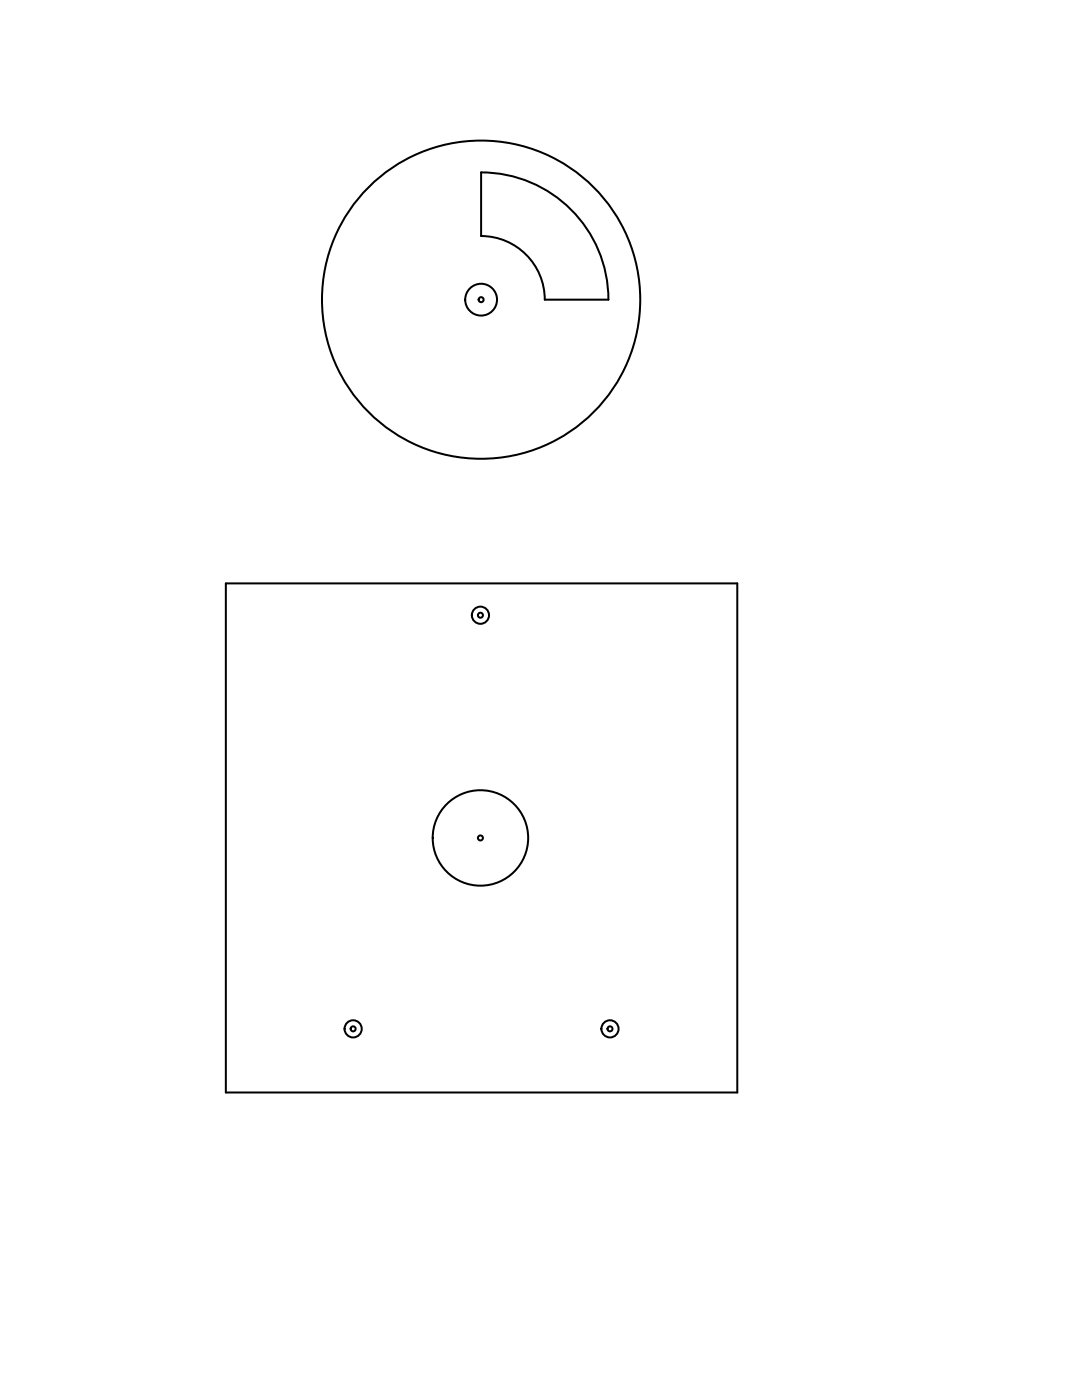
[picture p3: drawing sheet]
<svg xmlns="http://www.w3.org/2000/svg" width="216mm" height="279mm" viewBox="0 0 216 279" stroke-linecap="round" stroke-linejoin="round" font-family="sans-serif">
<g fill="none" stroke="#000" stroke-width=".4">
<path d="M96 34.4a25.4 25.4 0 0 1 25.4 25.4h-12.7a12.7 12.7 0 0 0-12.7-12.7zM45.1 116.4h102v101.6h-102z"/>
<circle cx="96" cy="59.8" r="3.2"/>
<circle cx="96" cy="59.8" r="31.8"/>
<circle cx="95.9" cy="122.8" r="1.71"/>
<circle cx="95.9" cy="167.2" r="9.5"/>
<circle cx="70.5" cy="205.3" r="1.71"/>
<circle cx="121.7" cy="205.3" r="1.71"/>
</g>
<g fill="none" stroke="#000" stroke-width=".4">
<circle cx="96" cy="59.8" r=".5"/>
<circle cx="95.9" cy="122.8" r=".5"/>
<circle cx="95.9" cy="167.2" r=".5"/>
<circle cx="70.5" cy="205.3" r=".5"/>
<circle cx="121.7" cy="205.3" r=".5"/>
</g>
</svg>
